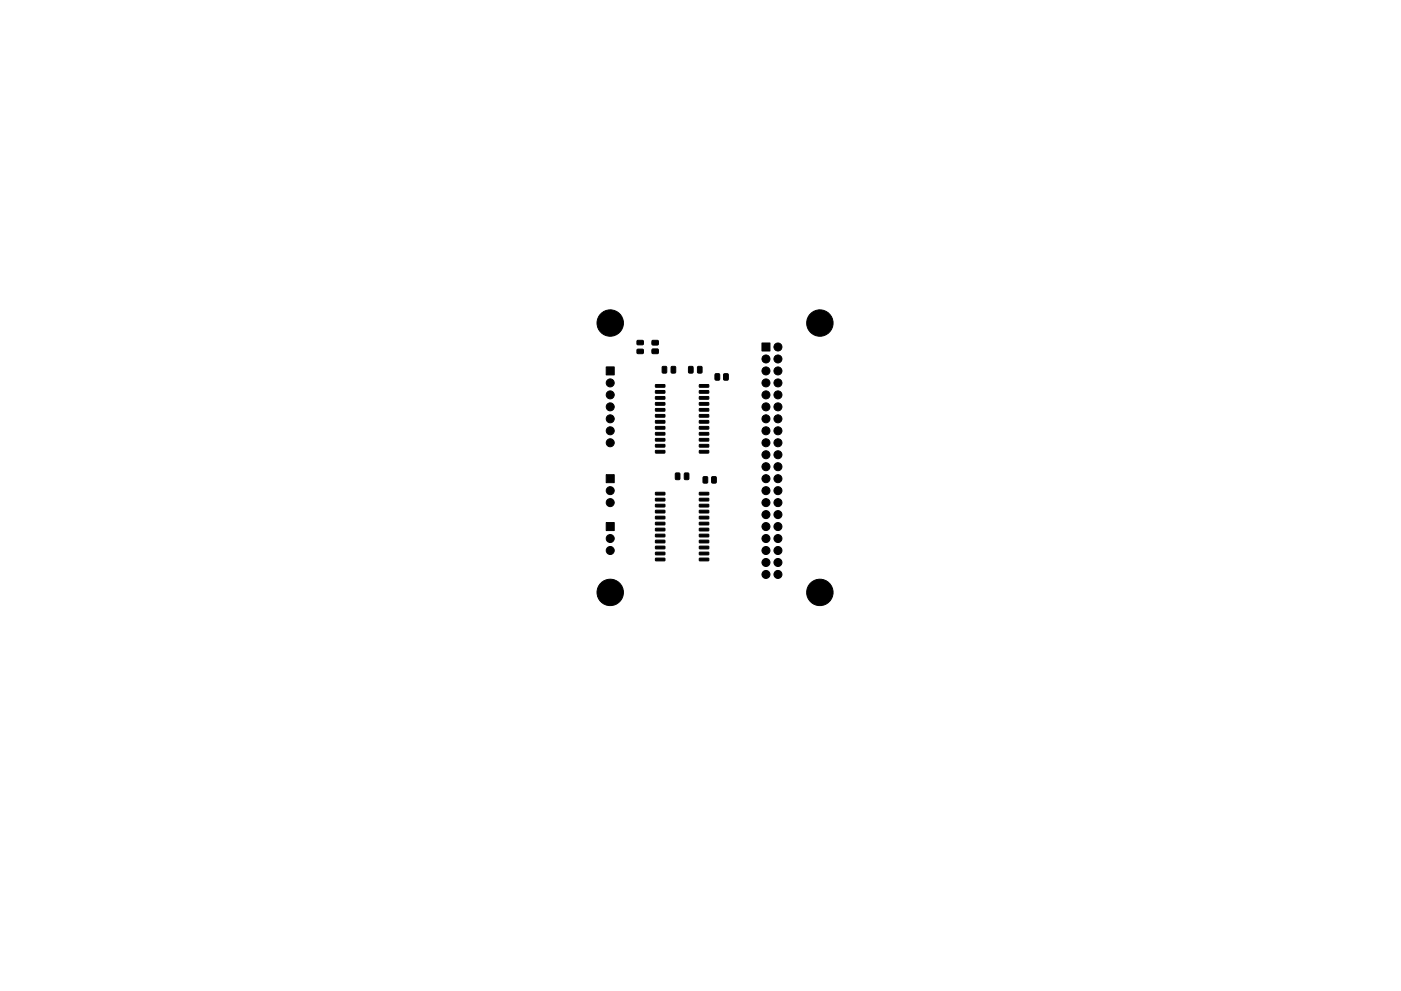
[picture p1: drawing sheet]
<svg xmlns="http://www.w3.org/2000/svg" width="297mm" height="210mm" viewBox="0 0 297 210" stroke-linecap="round" stroke-linejoin="round" font-family="sans-serif">
<g fill="#000" stroke="#000" stroke-width=".21">
<path d="M128.5 77.8h1.7v1.7h-1.7zM135.1 72.3l1.2-.1 .1 .2v.6l-.2 .2h-1l-.2-.3zM135.1 74.1h1.2l.1 .2v.6l-.2 .1h-1l-.2-.2zM138.3 72.3l1.1-.1 .2 .2v.7l-.2 .1h-1l-.2-.2zM138.3 74.1l1.1-.1 .2 .3v.6l-.2 .1h-1l-.2-.2zM140.4 77.8l.7-.1 .3 .2v1l-.2 .3h-.6l-.2-.2zM142.3 77.8l.7-.1 .3 .2v1l-.2 .3h-.6l-.2-.2zM146 77.8l.7-.1 .2 .2 .1 1-.2 .3h-.6l-.2-.2zM147.9 77.8l.7-.1 .2 .2 .1 1-.2 .3h-.6l-.2-.2zM151.6 79.3h.8l.2 .1v1l-.2 .3h-.6l-.2-.2zM153.5 79.3h.7l.2 .1v1l-.1 .3h-.6l-.3-.2zM161.5 72.8h1.7v1.7h-1.7z"/>
<path d="M139 81.6h1.9l.1 .5-2 .1zM139 82.9h1.9l.1 .5h-2zM139 84.2l1.9-.1 .1 .5-2 .1zM139 85.4h1.9l.1 .5-2 .1zM139 86.7h1.9l.1 .5h-2zM139 88l1.9-.1 .1 .5-2 .1zM139 89.2h1.9l.1 .5-2 .1zM139 90.5h1.9l.1 .5-2 .1zM139 91.8l1.9-.1 .1 .5-2 .1zM139 93h1.9l.1 .5-2 .1zM139 94.3h1.9l.1 .5-2 .1zM139 95.6h1.9l.1 .5h-2z"/>
<path d="M148.3 95.6h1.9l.1 .5h-2zM148.3 94.3h1.9l.1 .5-2 .1zM148.3 93h1.9l.1 .5-2 .1zM148.3 91.8l1.9-.1 .1 .5-2 .1zM148.3 90.5h1.9l.1 .5-2 .1zM148.3 89.2h1.9l.1 .5-2 .1zM148.3 88l1.9-.1 .1 .5-2 .1zM148.3 86.7h1.9l.1 .5h-2zM148.3 85.4h1.9l.1 .5-2 .1zM148.3 84.2l1.9-.1 .1 .5-2 .1zM148.3 82.9h1.9l.1 .5h-2zM148.3 81.6h1.9l.1 .5-2 .1z"/>
<path d="M128.5 100.7h1.7v1.7h-1.7zM128.5 110.9h1.7v1.7h-1.7zM139 104.5l1.9-.1 .1 .5-2 .1zM139 105.7h1.9l.1 .5-2 .1zM139 107h1.9l.1 .5-2 .1zM139 108.3h1.9l.1 .5h-2zM139 109.6l1.9-.1 .1 .5-2 .1zM139 110.8h1.9l.1 .5-2 .1zM139 112.1h1.9l.1 .5h-2zM139 113.4l1.9-.1 .1 .5-2 .1zM139 114.6h1.9l.1 .5-2 .1zM139 115.9h1.9l.1 .5-2 .1z"/>
<path d="M139 117.2l1.9-.1 .1 .5-2 .1zM139 118.4h1.9l.1 .5-2 .1zM143.2 100.4l.7-.1 .3 .2v1l-.2 .3h-.6l-.2-.2zM145.1 100.4l.7-.1 .2 .2 .1 1-.2 .3h-.6l-.2-.2zM148.3 118.4h1.9l.1 .5-2 .1zM148.3 117.2l1.9-.1 .1 .5-2 .1zM148.3 115.9h1.9l.1 .5-2 .1zM148.3 114.6h1.9l.1 .5-2 .1zM148.3 113.4l1.9-.1 .1 .5-2 .1zM148.3 112.1h1.9l.1 .5h-2zM148.3 110.8h1.9l.1 .5-2 .1zM148.3 109.6l1.9-.1 .1 .5-2 .1z"/>
<path d="M148.3 108.3h1.9l.1 .5h-2zM148.3 107h1.9l.1 .5-2 .1zM148.3 105.7h1.9l.1 .5-2 .1zM148.3 104.5l1.9-.1 .1 .5-2 .1zM149.1 101.2l.7-.1 .2 .2 .1 1-.2 .2h-.6l-.2-.1zM150.9 101.2l.7-.1 .3 .2v1l-.2 .2h-.6l-.2-.1z"/>
<circle cx="129.4" cy="68.5" r="2.8"/>
<circle cx="162.4" cy="78.7" r=".85"/>
<circle cx="162.4" cy="76.2" r=".85"/>
<circle cx="164.9" cy="76.2" r=".85"/>
<circle cx="164.9" cy="73.6" r=".85"/>
<circle cx="164.9" cy="78.7" r=".85"/>
<circle cx="173.8" cy="68.5" r="2.8"/>
<circle cx="129.4" cy="86.3" r=".85"/>
<circle cx="129.4" cy="83.8" r=".85"/>
<circle cx="129.4" cy="93.9" r=".85"/>
<circle cx="129.4" cy="81.2" r=".85"/>
<circle cx="129.4" cy="91.4" r=".85"/>
<circle cx="129.4" cy="88.9" r=".85"/>
<circle cx="162.4" cy="81.2" r=".85"/>
<circle cx="162.4" cy="99" r=".85"/>
<circle cx="162.4" cy="96.5" r=".85"/>
<circle cx="162.4" cy="91.4" r=".85"/>
<circle cx="162.4" cy="83.8" r=".85"/>
<circle cx="162.4" cy="86.3" r=".85"/>
<circle cx="162.4" cy="88.9" r=".85"/>
<circle cx="162.4" cy="93.9" r=".85"/>
<circle cx="164.9" cy="93.9" r=".85"/>
<circle cx="164.9" cy="99" r=".85"/>
<circle cx="164.9" cy="83.8" r=".85"/>
<circle cx="164.9" cy="81.2" r=".85"/>
<circle cx="164.9" cy="91.4" r=".85"/>
<circle cx="164.9" cy="96.5" r=".85"/>
<circle cx="164.9" cy="86.3" r=".85"/>
<circle cx="164.9" cy="88.9" r=".85"/>
<circle cx="129.4" cy="104.1" r=".85"/>
<circle cx="129.4" cy="106.6" r=".85"/>
<circle cx="129.4" cy="116.8" r=".85"/>
<circle cx="129.4" cy="114.3" r=".85"/>
<circle cx="162.4" cy="104.1" r=".85"/>
<circle cx="162.4" cy="109.2" r=".85"/>
<circle cx="162.4" cy="111.7" r=".85"/>
<circle cx="162.4" cy="114.3" r=".85"/>
<circle cx="162.4" cy="119.3" r=".85"/>
<circle cx="162.4" cy="106.6" r=".85"/>
<circle cx="162.4" cy="116.8" r=".85"/>
<circle cx="162.4" cy="101.6" r=".85"/>
<circle cx="164.9" cy="114.3" r=".85"/>
<circle cx="164.9" cy="101.6" r=".85"/>
<circle cx="164.9" cy="104.1" r=".85"/>
<circle cx="164.9" cy="109.2" r=".85"/>
<circle cx="164.9" cy="111.7" r=".85"/>
<circle cx="164.9" cy="119.3" r=".85"/>
<circle cx="164.9" cy="106.6" r=".85"/>
<circle cx="164.9" cy="116.8" r=".85"/>
<circle cx="129.4" cy="125.7" r="2.8"/>
<circle cx="162.4" cy="121.9" r=".85"/>
<circle cx="164.9" cy="121.9" r=".85"/>
<circle cx="173.8" cy="125.7" r="2.8"/>
</g>
</svg>
